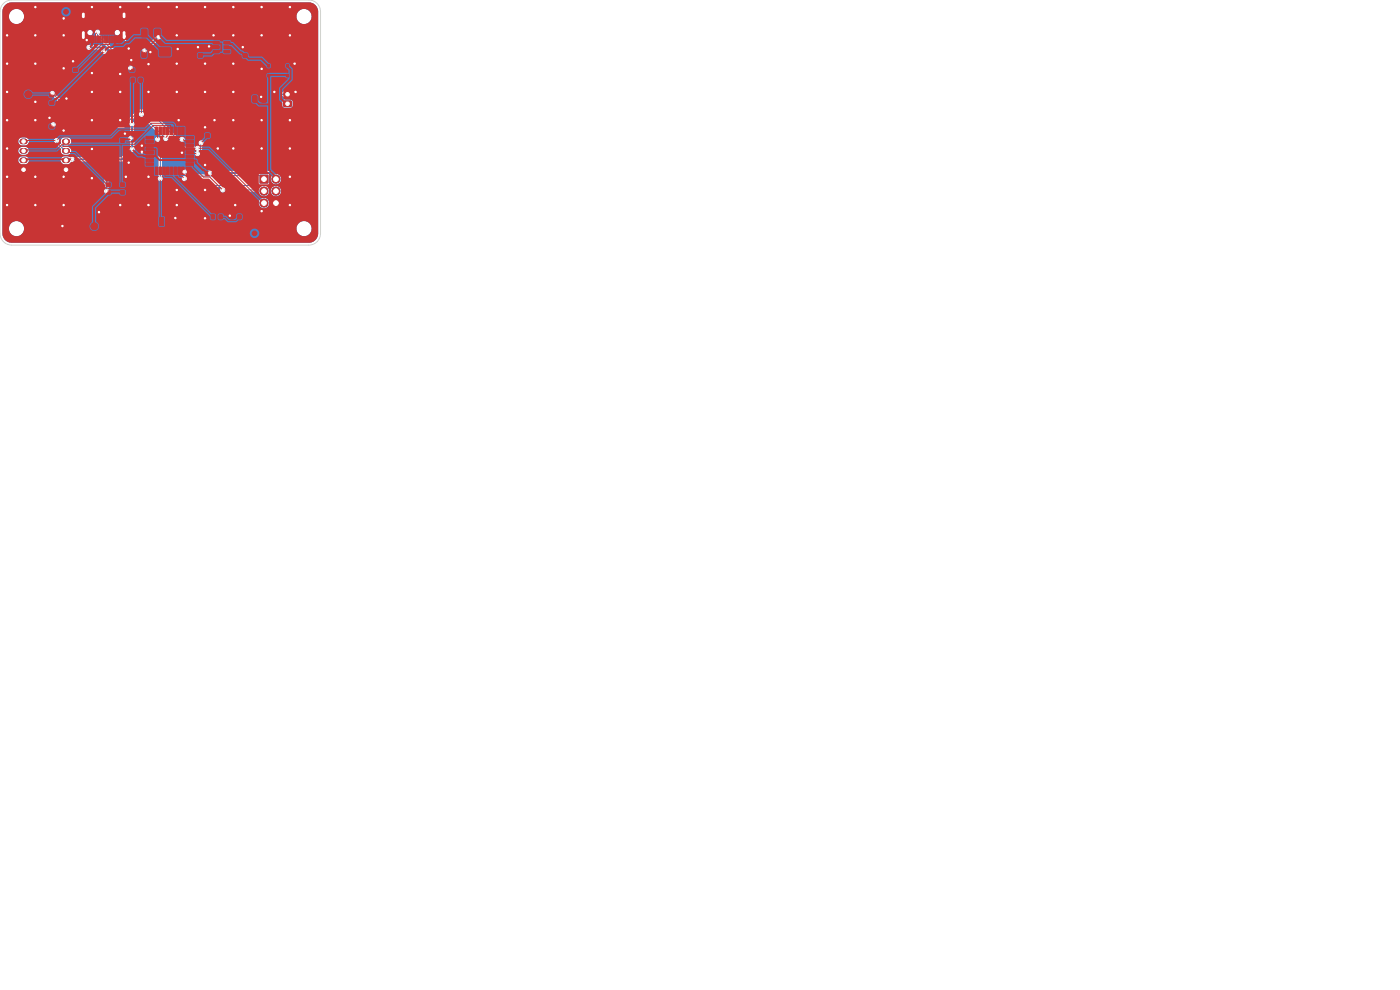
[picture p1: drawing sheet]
<svg xmlns="http://www.w3.org/2000/svg" width="297mm" height="210mm" viewBox="0 0 297 210" stroke-linecap="round" stroke-linejoin="round" font-family="sans-serif">
<g fill="#4d7fc4" stroke="#4d7fc4" stroke-width=".21">
<path d="M55.2 37.2h1.7v1.7h-1.7z"/>
<path d="M60.2 21.5l1.5-.1 .2 .2v.8l-.3 .2h-1.3l-.2-.3z"/>
<path d="M13.2 35.5l1.5-.1 .2 .2v.8l-.3 .2h-1.3l-.2-.3z"/>
<path d="M4.2 35.5l1.5-.1 .2 .2v.8l-.3 .2h-1.3l-.2-.3z"/>
<circle cx="58.5" cy="38" r=".85"/>
<circle cx="56" cy="40.5" r=".85"/>
<circle cx="58.5" cy="40.5" r=".85"/>
<circle cx="56" cy="43.1" r=".85"/>
<circle cx="58.5" cy="43.1" r=".85"/>
</g>
<path d="M60.7 20h.6M4.7 34h.6M4.7 32h.6M4.7 30h.6M13.7 34h.6M13.7 32h.6M13.7 30h.6" fill="none" stroke="#4d7fc4" stroke-width="1.2"/>
<path d="M17.7 3v.6M17.7 6.9v1.1M26.3 3v.6M26.3 6.9v1.1" fill="none" stroke="#4d7fc4" stroke-width="1"/>
<g fill="#ececec" stroke="#ececec" stroke-width=".21">
<circle cx="48.7" cy="45.7" r=".3"/>
<circle cx="49.5" cy="7.5" r=".3"/>
<circle cx="37.2" cy="46.3" r=".3"/>
<circle cx="19.5" cy="37.8" r=".3"/>
<circle cx="19.5" cy="15.5" r=".3"/>
<circle cx="58.2" cy="19.5" r=".3"/>
<circle cx="37.9" cy="25.5" r=".3"/>
<circle cx="49.9" cy="43.5" r=".3"/>
<circle cx="49.5" cy="13.5" r=".3"/>
<circle cx="62.5" cy="13.5" r=".3"/>
<circle cx="61.5" cy="25.5" r=".3"/>
<circle cx="27.9" cy="12.8" r=".3"/>
<circle cx="1.5" cy="37.5" r=".3"/>
<circle cx="1.5" cy="25.5" r=".3"/>
<circle cx="43.5" cy="19.5" r=".3"/>
<circle cx="27.3" cy="10.3" r=".3"/>
<circle cx="25.5" cy="25.5" r=".3"/>
<circle cx="37.7" cy="10.4" r=".3"/>
<circle cx="19.5" cy="25.5" r=".3"/>
<circle cx="61.5" cy="43.5" r=".3"/>
<circle cx="30.1" cy="32.2" r=".3"/>
<circle cx="55.5" cy="1.5" r=".3"/>
<circle cx="49.5" cy="19.5" r=".3"/>
<circle cx="49.5" cy="1.5" r=".3"/>
<circle cx="55.5" cy="7.5" r=".3"/>
<circle cx="13.5" cy="43.5" r=".3"/>
<circle cx="37.5" cy="7.5" r=".3"/>
<circle cx="61.5" cy="37.5" r=".3"/>
<circle cx="55.5" cy="44.8" r=".3"/>
<circle cx="37.5" cy="43.5" r=".3"/>
<circle cx="31.5" cy="1.5" r=".3"/>
<circle cx="10.5" cy="25" r=".3"/>
<circle cx="31.5" cy="13.6" r=".3"/>
<circle cx="37.5" cy="40.3" r=".3"/>
<circle cx="43.5" cy="46.3" r=".3"/>
<circle cx="13.3" cy="48" r=".3"/>
<circle cx="43.5" cy="13.5" r=".3"/>
<circle cx="19.5" cy="19.5" r=".3"/>
<circle cx="25.5" cy="1.5" r=".3"/>
<circle cx="43.5" cy="1.5" r=".3"/>
<circle cx="61.5" cy="1.5" r=".3"/>
<circle cx="30.1" cy="30.9" r=".3"/>
<circle cx="51.5" cy="10" r=".3"/>
<circle cx="21" cy="45" r=".3"/>
<circle cx="7.5" cy="43.5" r=".3"/>
<circle cx="18.4" cy="8.5" r=".3"/>
<circle cx="43.5" cy="35" r=".3"/>
<circle cx="43.5" cy="27" r=".3"/>
<circle cx="26.7" cy="37.5" r=".3"/>
<circle cx="49.5" cy="31.5" r=".3"/>
<circle cx="7.5" cy="1.5" r=".3"/>
<circle cx="25.5" cy="19.5" r=".3"/>
<circle cx="37.5" cy="13.5" r=".3"/>
<circle cx="45.5" cy="25.5" r=".3"/>
<circle cx="7.5" cy="25.5" r=".3"/>
<circle cx="55.5" cy="31.5" r=".3"/>
<circle cx="19.5" cy="1.5" r=".3"/>
<circle cx="1.5" cy="31.5" r=".3"/>
<circle cx="7.5" cy="21.6" r=".3"/>
<circle cx="13.5" cy="27.7" r=".3"/>
<circle cx="13.5" cy="37.5" r=".3"/>
<circle cx="31.9" cy="11.1" r=".3"/>
<circle cx="55.5" cy="25.5" r=".3"/>
<circle cx="62.7" cy="19.5" r=".3"/>
<circle cx="44.3" cy="9.9" r=".3"/>
<circle cx="13.5" cy="7.5" r=".3"/>
<circle cx="1.5" cy="43.5" r=".3"/>
<circle cx="26.5" cy="7.7" r=".3"/>
<circle cx="25.5" cy="15.7" r=".3"/>
<circle cx="13.5" cy="14.5" r=".3"/>
<circle cx="13.5" cy="3.9" r=".3"/>
<circle cx="55.4" cy="20.6" r=".3"/>
<circle cx="1.5" cy="7.5" r=".3"/>
<circle cx="61.5" cy="7.5" r=".3"/>
<circle cx="45.3" cy="7.5" r=".3"/>
<circle cx="43.5" cy="40.3" r=".3"/>
<circle cx="42" cy="10" r=".3"/>
<circle cx="37.5" cy="1.5" r=".3"/>
<circle cx="7.5" cy="13.5" r=".3"/>
<circle cx="46.2" cy="31.5" r=".3"/>
<circle cx="37.5" cy="19.5" r=".3"/>
<circle cx="61.5" cy="31.5" r=".3"/>
<circle cx="31.5" cy="37.5" r=".3"/>
<circle cx="49.5" cy="25.5" r=".3"/>
<circle cx="27.3" cy="34.5" r=".3"/>
<circle cx="7.5" cy="7.5" r=".3"/>
<circle cx="19.5" cy="31.6" r=".3"/>
<circle cx="55.5" cy="14.6" r=".3"/>
<circle cx="26.5" cy="28.3" r=".3"/>
<circle cx="31.5" cy="43.5" r=".3"/>
<circle cx="14.1" cy="20.9" r=".3"/>
<circle cx="1.5" cy="19.5" r=".3"/>
<circle cx="1.5" cy="13.5" r=".3"/>
<circle cx="15.5" cy="13" r=".3"/>
<circle cx="31.5" cy="19.5" r=".3"/>
<circle cx="7.5" cy="37.5" r=".3"/>
<circle cx="38.6" cy="32.4" r=".3"/>
<circle cx="25.5" cy="43.5" r=".3"/>
<circle cx="28" cy="31.6" r=".3"/>
<circle cx="27.8" cy="29.3" r=".3"/>
<circle cx="28" cy="26.3" r=".3"/>
<circle cx="15.3" cy="33.8" r=".3"/>
<circle cx="44.5" cy="36.7" r=".3"/>
<circle cx="22.6" cy="40.6" r=".3"/>
<circle cx="39.1" cy="37.9" r=".3"/>
<circle cx="39.1" cy="36.5" r=".3"/>
<circle cx="47.3" cy="40.3" r=".3"/>
<circle cx="41.9" cy="32.6" r=".3"/>
<circle cx="42.6" cy="30.3" r=".3"/>
<circle cx="38.6" cy="29.5" r=".3"/>
<circle cx="11.1" cy="19.8" r=".3"/>
<circle cx="11.3" cy="26.5" r=".3"/>
<circle cx="12" cy="29.8" r=".3"/>
<circle cx="41.9" cy="31.5" r=".3"/>
<circle cx="30" cy="24.3" r=".3"/>
<circle cx="35.2" cy="29.4" r=".3"/>
<circle cx="33.5" cy="29.5" r=".3"/>
<circle cx="34" cy="37.9" r=".3"/>
<circle cx="22.1" cy="10.9" r=".3"/>
<circle cx="18.8" cy="10.1" r=".3"/>
<circle cx="20.7" cy="6.8" r=".3"/>
<circle cx="27.7" cy="14.5" r=".3"/>
<circle cx="30.6" cy="10.8" r=".3"/>
<circle cx="33.6" cy="7.9" r=".3"/>
</g>
<path d="M18.8 10.1h2.4l.9 .8M33.6 7.9l-3 2.9M22.6 33.8v6.8M28 26.3v2.8l-.2 .2 .2 .3v2l-2.1 2.2h-10.6M44.4 36.7h12.9l1.2 1.3" fill="none" stroke="#4d7fc4" stroke-width=".4"/>
<path d="M11.1 19.8l7 7h8.1l3.1-3.2h2.4l5.9 6h1M20.7 6.8v.7l7 7M12 29.8v.4l2 1.8M14.5 23.2l-3.2 3.3M30 24.2l5.2 5.2h1.1l2 2.1h3.6M33.5 29.6l.5 .5v7.8M39.1 37.9l1.5 1.4h16.6l1.3 1.2M39.1 36.5l.9 .8h15.2l.8 .7M42.6 30.3v1.8l-.7 .5M47.3 40.3h8l.7 .2" fill="none" stroke="#4d7fc4" stroke-width=".21"/>
<path d="M1.1 1.1l.6-.4 .8-.2h62.9a2 2 0 0 1 2.1 2v47a2 2 0 0 1-2 2h-63a2 2 0 0 1-2-2v-1h1.4a1.61 1.61 0 0 0 1.6 1.6 1.61 1.61 0 0 0 1.6-1.6h57.8v.3a1.61 1.61 0 0 0 2.5 1 1.61 1.61 0 0 0-.2-2.7 1.61 1.61 0 0 0-2.3 1.4h-57.8v-.3a1.61 1.61 0 0 0-1.7-1.3 1.61 1.61 0 0 0-1.5 1.6h-1.4v-5.4h54.4v.2a1.1 1.1 0 0 0 1.1 .9 1.1 1.1 0 0 0 1.1-1h.3l.3 .6 .5 .3 .2 .1v-.6h.3v.6a1.09 1.09 0 0 0 .9-1h-.6v-.3h.6l-.2-.6-.7-.3v.6h-.3v-.6a1.09 1.09 0 0 0-1 .9h.7v.3h-1a1.1 1.1 0 0 0-1-1.2 1.1 1.1 0 0 0-1.2 1.1h-54.4v-6.7h3.4l.1 .3 .3 .2h.6v-.6h.3v.6l.7-.1 .2-.4h6.8l.1 .3 .3 .2h.6v-.6h.3v.6l.7-.1 .2-.3v-.3h-.8v-.3h.8v-.5l-.4-.2h-.5v.5h-.3v-.5h-.8l-.2 .2v.5h.8v.3h-.8v.2h-6.8v-.2h-.8v-.3h.8v-.5l-.4-.2h-.5v.5h-.3v-.5h-.8l-.2 .2v.5h.8v.3h-.8v.2h-3.4v-2.4h3.4a.86 .86 0 0 0 .7 .9l.9-.1a.86 .86 0 0 0 .6-.8 .86 .86 0 0 0-.7-.9l-1 .1-.3 .2-.2 .6h-3.4v-2h3.4a.86 .86 0 0 0 .7 .9l.9-.1a.86 .86 0 0 0 .6-.8 .86 .86 0 0 0-.7-.9l-.9 .1a.86 .86 0 0 0-.6 .8h-3.4v-2h3.4v.3l.4 .4 1.2 .1a.85 .85 0 0 0 .6-1h5.3l.3 .6 1.2 1.2v.2a.86 .86 0 0 0 .7 1.1l.9-.1a.86 .86 0 0 0 .6-.8 .86 .86 0 0 0-.7-.9l-.9 .1-.3-.4h1.3a.86 .86 0 0 0 .6-.8 .86 .86 0 0 0-.7-.9l-.9 .1a.95 .95 0 0 0-.5 1.3l-.5-.3a.58 .58 0 0 0-.3-.9 .58 .58 0 0 0-.8 .5h-5.3l-.6-.6-.8-.1a.85 .85 0 0 0-.8 .9h-3.4v-10.2h10l.2 .4 .5 .2 2.8 2.8-2.7 2.7a.56 .56 0 0 0-.5 .6 .56 .56 0 0 0 .6 .5 .56 .56 0 0 0 .5-.7l2.6-2.6 3.5 3.4h8.2l1.2-1 .1 .6v2.1a.62 .62 0 0 0-.3 .6 .62 .62 0 0 0 .4 .5l-.1 1.7-1.8 1.7-10.4-.1a.74 .74 0 0 1-.9-.1l-.9 .1a.86 .86 0 0 0-.6 .8 .86 .86 0 0 0 .7 .9l.9-.1 .6-.5h.6h6.4v5.9a.57 .57 0 0 0 .1 .8 .57 .57 0 0 0 .8 0 .57 .57 0 0 0 .1-.8v-5.9l3-.1 2.1-2a.57 .57 0 0 0 .3-.9v-1.7h4.4a.81 .81 0 0 0 .7 .6v7.3a.56 .56 0 0 0 .2 .9 .56 .56 0 0 0 .8-.5h3.9l.2 .4 .5 .2 1.3 1.2 6.4 .1a.6 .6 0 0 0-.1 .9 .6 .6 0 0 0 .9 0h7.2a1.14 1.14 0 0 0 1.6 .8 1.14 1.14 0 0 0 .4-1.8h.1l.5 .4a1.14 1.14 0 0 0 1 1.5 1.14 1.14 0 0 0 1.1-1.5 1.14 1.14 0 0 0-1.7-.5l-.8-.7v-1.5l.4 .2a1.12 1.12 0 0 0 1 1.5 1.12 1.12 0 0 0 1.2-1.4 1.12 1.12 0 0 0-1.6-.8l-.8-.7h-12.5a.61 .61 0 0 0-.7 .1 .61 .61 0 0 0-.2 .7h-3.7l-.5-.5a.57 .57 0 0 0-.6-.6 .57 .57 0 0 0-.6 .6 .57 .57 0 0 0 .7 .5l.2 .3-.1 .1a.55 .55 0 0 0-.8 .5h-3.9l-.2-.5v-7.3l-.4-.5a.55 .55 0 0 0-.5-.6 .55 .55 0 0 0-.6 .6h-4.4v-3a.62 .62 0 0 0-.1-.6 .62 .62 0 0 0-.6-.2l1.5-1.6h.1a.62 .62 0 0 0 .7 .6l4.5 4.6a.58 .58 0 0 0 .4 .5 .58 .58 0 0 0 .6-.1h.5l2 2h3.3l.3 .2a.59 .59 0 0 0-.3 .8 .59 .59 0 0 0 .7 .4 .59 .59 0 0 0 .4-.7l.4-.3v-1.4a.56 .56 0 0 0 .2-.8 .56 .56 0 0 0-.8-.2 .56 .56 0 0 0-.1 .9l-.1 .2-.7 .2h-2.9l-1.2-1.1 .2-.1h.7a.56 .56 0 0 0 .8 0 .56 .56 0 0 0-.1-.8 .56 .56 0 0 0-.8 .1h-.3l-6-6-2.7 .1-3.1 3.1h-7.8l-4-4h45.7l.4 .4 1.4 .1 .4-.4v-1l-.4-.3h-1.6l-.2 .3v.9h-45.7l-2.3-2.2h48l.2 .4 .5 .3h.3v-.6h.2v.6a.85 .85 0 0 0 1-.7h-.8v-.3h.8v-.2l-.2-.3-.5-.2h-.3v.5h-.2v-.5a.85 .85 0 0 0-1 .7h.8v.3h-48.8l-.2-.4a.56 .56 0 0 0-.6-.6 .56 .56 0 0 0-.6 .6h-10v-9.7h17.8v.1a.57 .57 0 0 0 .9 .3h1.8l.5 .5a.56 .56 0 0 0 .6 .5 .56 .56 0 0 0 .6-.6 .56 .56 0 0 0-.5-.6l-.9-.7h-2.2a.55 .55 0 0 0-.8 .5h-17.8v-2.1h16.4l.2 .5 .4 .2v-.4h.3v.4l.4-.2 .2-.4v-.5h-.4v-.3l.6-.1a.58 .58 0 0 0 .7 .3 .58 .58 0 0 0 .4-.7h.4l.3 .9 6.7 6.7a.57 .57 0 0 0 .6 .6 .57 .57 0 0 0 .6-.6 .57 .57 0 0 0-.7-.5l-3.1-3.1h5.6a.56 .56 0 0 0 .5 .6 .56 .56 0 0 0 .6-.5l2.5-2.5a.56 .56 0 0 0 .3-1 .56 .56 0 0 0-1 .4l-2.7 2.6-.2 .4h-5.6l-3.4-3.5 .1-.4h3.1l.1 .3a.67 .67 0 0 0 1.1 0l.5 .1v.3h-.4l.1 .9 .5 .2v-.4h.3v.4l.3-.2 .2-.3 .1-.6h-.5v-.3h.5l-.2-.9-.4-.2v.4h-.3l-.1-.4-.6 .5a.63 .63 0 0 0-.7-.4 .63 .63 0 0 0-.5 .6h-3.1l.1-.1a.56 .56 0 0 0-.6-.6 .56 .56 0 0 0-.6 .6h-.4a.63 .63 0 0 0-.6-.5 .63 .63 0 0 0-.6 .4l-.5-.5h-.2v.4h-.3v-.4l-.3 .1-.2 .3-.1 .7h.5v.3h-.5v.4h-16.4v-4.5h1.4v.3a1.6 1.6 0 0 0 1.7 1.3 1.6 1.6 0 0 0 1.5-1.5h11.8l.2 .4 .4 .3v-.5h.3l.1 .5 .4-.3 .1-.4h7.2l.1 .4 .5 .3v-.5h.3v.5l.5-.3 .1-.5h35.8v.3a1.61 1.61 0 0 0 2.5 1 1.61 1.61 0 0 0-.2-2.7 1.61 1.61 0 0 0-2.3 1.4h-35.8l-.5-.1v-.3h.5v-.3l-.2-.3-.4-.3v.5h-.3v-.5l-.5 .3-.1 .6h.4v.3h-.4v.2h-7.2v-.2h-.4v-.3h.4v-.3l-.1-.3-.5-.3v.5h-.3v-.5l-.5 .3-.1 .6h.5v.3h-.5v.2l-11.8-.1a1.61 1.61 0 0 0-1.6-1.6 1.61 1.61 0 0 0-1.6 1.6h-1.4l.1-1.5z" fill="#4d7fc4"/>
<g fill="#fff" stroke="#fff" stroke-width=".21">
<circle cx="48.8" cy="45.8" r=".15"/>
<circle cx="49.5" cy="7.5" r=".15"/>
<circle cx="37.2" cy="46.2" r=".15"/>
<circle cx="19.5" cy="37.8" r=".15"/>
<circle cx="19.5" cy="15.5" r=".15"/>
<circle cx="58.2" cy="19.5" r=".15"/>
<circle cx="37.9" cy="25.5" r=".15"/>
<circle cx="49.9" cy="43.5" r=".15"/>
<circle cx="49.5" cy="13.5" r=".15"/>
<circle cx="62.5" cy="13.5" r=".15"/>
<circle cx="61.5" cy="25.5" r=".15"/>
<circle cx="27.8" cy="12.7" r=".15"/>
<circle cx="1.5" cy="37.5" r=".15"/>
<circle cx="1.5" cy="25.5" r=".15"/>
<circle cx="43.5" cy="19.5" r=".15"/>
<circle cx="27.3" cy="10.3" r=".15"/>
<circle cx="25.5" cy="25.5" r=".15"/>
<circle cx="37.7" cy="10.4" r=".15"/>
<circle cx="19.5" cy="25.5" r=".15"/>
<circle cx="61.5" cy="43.5" r=".15"/>
<circle cx="30.1" cy="32.2" r=".15"/>
<circle cx="55.5" cy="1.5" r=".15"/>
<circle cx="49.5" cy="19.5" r=".15"/>
<circle cx="49.5" cy="1.5" r=".15"/>
<circle cx="55.5" cy="7.5" r=".15"/>
<circle cx="13.5" cy="43.5" r=".15"/>
<circle cx="37.5" cy="7.5" r=".15"/>
<circle cx="61.5" cy="37.5" r=".15"/>
<circle cx="55.5" cy="44.8" r=".15"/>
<circle cx="37.5" cy="43.5" r=".15"/>
<circle cx="31.5" cy="1.5" r=".15"/>
<circle cx="10.5" cy="25" r=".15"/>
<circle cx="31.5" cy="13.6" r=".15"/>
<circle cx="37.5" cy="40.3" r=".15"/>
<circle cx="43.5" cy="46.3" r=".15"/>
<circle cx="13.2" cy="47.9" r=".15"/>
<circle cx="43.5" cy="13.5" r=".15"/>
<circle cx="19.5" cy="19.5" r=".15"/>
<circle cx="25.5" cy="1.5" r=".15"/>
<circle cx="43.5" cy="1.5" r=".15"/>
<circle cx="61.5" cy="1.5" r=".15"/>
<circle cx="30.1" cy="30.9" r=".15"/>
<circle cx="51.5" cy="10" r=".15"/>
<circle cx="21" cy="45" r=".15"/>
<circle cx="7.5" cy="43.5" r=".15"/>
<circle cx="18.4" cy="8.5" r=".15"/>
<circle cx="43.5" cy="35" r=".15"/>
<circle cx="43.5" cy="27" r=".15"/>
<circle cx="26.7" cy="37.5" r=".15"/>
<circle cx="49.5" cy="31.5" r=".15"/>
<circle cx="7.5" cy="1.5" r=".15"/>
<circle cx="25.5" cy="19.5" r=".15"/>
<circle cx="37.5" cy="13.5" r=".15"/>
<circle cx="45.5" cy="25.5" r=".15"/>
<circle cx="7.5" cy="25.5" r=".15"/>
<circle cx="55.5" cy="31.5" r=".15"/>
<circle cx="19.5" cy="1.5" r=".15"/>
<circle cx="1.5" cy="31.5" r=".15"/>
<circle cx="7.5" cy="21.6" r=".15"/>
<circle cx="13.5" cy="27.7" r=".15"/>
<circle cx="13.5" cy="37.5" r=".15"/>
<circle cx="31.9" cy="11" r=".15"/>
<circle cx="55.5" cy="25.5" r=".15"/>
<circle cx="62.7" cy="19.5" r=".15"/>
<circle cx="44.4" cy="9.8" r=".15"/>
<circle cx="13.5" cy="7.5" r=".15"/>
<circle cx="1.5" cy="43.5" r=".15"/>
<circle cx="26.4" cy="7.7" r=".15"/>
<circle cx="25.5" cy="15.7" r=".15"/>
<circle cx="13.5" cy="14.5" r=".15"/>
<circle cx="13.5" cy="3.9" r=".15"/>
<circle cx="55.4" cy="20.5" r=".15"/>
<circle cx="1.5" cy="7.5" r=".15"/>
<circle cx="61.5" cy="7.5" r=".15"/>
<circle cx="45.3" cy="7.5" r=".15"/>
<circle cx="43.5" cy="40.3" r=".15"/>
<circle cx="42" cy="10" r=".15"/>
<circle cx="37.5" cy="1.5" r=".15"/>
<circle cx="7.5" cy="13.5" r=".15"/>
<circle cx="46.2" cy="31.5" r=".15"/>
<circle cx="37.5" cy="19.5" r=".15"/>
<circle cx="61.5" cy="31.5" r=".15"/>
<circle cx="31.5" cy="37.5" r=".15"/>
<circle cx="49.5" cy="25.5" r=".15"/>
<circle cx="27.3" cy="34.5" r=".15"/>
<circle cx="7.5" cy="7.5" r=".15"/>
<circle cx="19.5" cy="31.6" r=".15"/>
<circle cx="55.5" cy="14.6" r=".15"/>
<circle cx="26.5" cy="28.4" r=".15"/>
<circle cx="31.5" cy="43.5" r=".15"/>
<circle cx="14.1" cy="20.9" r=".15"/>
<circle cx="1.5" cy="19.5" r=".15"/>
<circle cx="1.5" cy="13.5" r=".15"/>
<circle cx="15.5" cy="13" r=".15"/>
<circle cx="31.5" cy="19.5" r=".15"/>
<circle cx="7.5" cy="37.5" r=".15"/>
<circle cx="38.6" cy="32.4" r=".15"/>
<circle cx="25.5" cy="43.5" r=".15"/>
<circle cx="28.1" cy="31.7" r=".15"/>
<circle cx="27.7" cy="29.4" r=".15"/>
<circle cx="28" cy="26.4" r=".15"/>
<circle cx="15.3" cy="33.8" r=".15"/>
<circle cx="44.4" cy="36.7" r=".15"/>
<circle cx="22.6" cy="40.5" r=".15"/>
<circle cx="39.1" cy="37.9" r=".15"/>
<circle cx="39.1" cy="36.4" r=".15"/>
<circle cx="47.2" cy="40.3" r=".15"/>
<circle cx="41.9" cy="32.6" r=".15"/>
<circle cx="42.6" cy="30.3" r=".15"/>
<circle cx="38.6" cy="29.5" r=".15"/>
<circle cx="11.1" cy="19.8" r=".15"/>
<circle cx="11.3" cy="26.4" r=".15"/>
<circle cx="12" cy="29.8" r=".15"/>
<circle cx="41.9" cy="31.4" r=".15"/>
<circle cx="30" cy="24.2" r=".15"/>
<circle cx="35.1" cy="29.4" r=".15"/>
<circle cx="33.4" cy="29.5" r=".15"/>
<circle cx="34" cy="37.9" r=".15"/>
<circle cx="22.1" cy="10.9" r=".15"/>
<circle cx="18.8" cy="10" r=".15"/>
<circle cx="20.7" cy="6.8" r=".15"/>
<circle cx="27.7" cy="14.4" r=".15"/>
<circle cx="30.7" cy="10.8" r=".15"/>
<circle cx="33.6" cy="7.8" r=".15"/>
<circle cx="64.5" cy="3.5" r="1.35"/>
<circle cx="56" cy="38" r=".5"/>
<circle cx="58.5" cy="38" r=".5"/>
<circle cx="56" cy="40.5" r=".5"/>
<circle cx="58.5" cy="40.5" r=".5"/>
<circle cx="56" cy="43.1" r=".5"/>
<circle cx="58.5" cy="43.1" r=".5"/>
<circle cx="3.5" cy="3.5" r="1.35"/>
<circle cx="61" cy="22" r=".37"/>
<circle cx="61" cy="20" r=".37"/>
<circle cx="64.5" cy="48.5" r="1.35"/>
<circle cx="14" cy="36" r=".38"/>
<circle cx="14" cy="34" r=".37"/>
<circle cx="14" cy="32" r=".38"/>
<circle cx="14" cy="30" r=".38"/>
<circle cx="24.9" cy="6.9" r=".32"/>
<circle cx="19.1" cy="6.9" r=".32"/>
<circle cx="3.5" cy="48.5" r="1.35"/>
<circle cx="5" cy="36" r=".37"/>
<circle cx="5" cy="34" r=".37"/>
<circle cx="5" cy="32" r=".37"/>
<circle cx="5" cy="30" r=".37"/>
</g>
<path d="M17.7 3v.6M17.7 6.9v1.1M26.3 3v.6M26.3 6.9v1.1" fill="none" stroke="#fff" stroke-width=".6"/>
<g fill="#c83434" stroke="#c83434" stroke-width=".21">
<path d="M44.8 45.6h.7v.8h-.7z"/>
<path d="M46.5 45.6h.7v.8h-.7z"/>
<path d="M15.6 14.5h.8v.7h-.8z"/>
<path d="M15.6 12.8h.8v.7h-.8z"/>
<path d="M45.2 8.8h1.2l.1 .5h-1.2z"/>
<path d="M45.2 9.7h1.2l.1 .5-1.2 .1z"/>
<path d="M45.2 10.7h1.2l.1 .5h-1.2z"/>
<path d="M47.5 10.7h1.2l.1 .5h-1.2z"/>
<path d="M47.5 8.8h1.2l.1 .5h-1.2z"/>
<path d="M27.6 14.5h.8v.7h-.8z"/>
<path d="M27.6 12.8h.8v.7h-.8z"/>
<path d="M43.6 28.4h.8v.8h-.8z"/>
<path d="M43.6 26.8h.8v.8h-.8z"/>
<path d="M48.8 45.6h.8v.8h-.8z"/>
<path d="M50.4 45.6h.8v.8h-.8z"/>
<path d="M56.8 15.8h.4v.5h-.4z"/>
<path d="M56.8 13.7h.4v.5h-.4z"/>
<path d="M30 6.2l1-.1 .2 .2v1.3l-.1 .3h-.9l-.2-.2z"/>
<path d="M32.8 6.2l1-.1 .2 .2v1.3l-.1 .3h-.9l-.2-.2z"/>
<path d="M55.2 37.2h1.7v1.7h-1.7z"/>
<path d="M42.1 11.4h.8v.8h-.8z"/>
<path d="M42.1 9.8h.8v.8h-.8z"/>
<path d="M51.6 11.4h.8v.8h-.8z"/>
<path d="M51.6 9.8h.8v.8h-.8z"/>
<path d="M53.6 20.3h.7l.2 .1 .1 1.1-.2 .2h-.6l-.2-.1z"/>
<path d="M55.5 20.3h.7l.2 .1v1.1l-.1 .2h-.6l-.2-.1z"/>
<path d="M60.2 21.5l1.5-.1 .2 .2v.8l-.3 .2h-1.3l-.2-.3z"/>
<path d="M33.8 10.2h2.4v1.6h-2.4z"/>
<path d="M37.8 10.2h2.4v1.6h-2.4z"/>
<path d="M30.1 10.9l.7-.1 .2 .1v1.1l-.1 .2h-.6l-.2-.1z"/>
<path d="M32 10.9l.7-.1 .2 .1v1.1l-.1 .2h-.6l-.2-.1z"/>
<path d="M25.6 40.5h.8v.7h-.8z"/>
<path d="M25.6 38.8h.8v.7h-.8z"/>
<path d="M13.2 35.5l1.5-.1 .2 .2v.8l-.3 .2h-1.3l-.2-.3z"/>
<path d="M24.9 7.6h.7v1.5h-.7z"/>
<path d="M24.1 7.6h.6v1.5h-.6z"/>
<path d="M23.1 7.6h.3v1.5h-.3z"/>
<path d="M22.1 7.6h.3v1.5h-.3z"/>
<path d="M21.6 7.6h.3v1.5h-.3z"/>
<path d="M20.6 7.6h.3v1.5h-.3z"/>
<path d="M19.2 7.6h.6v1.5h-.6z"/>
<path d="M18.5 7.6h.5v1.5h-.5z"/>
<path d="M20.1 7.6h.3v1.5h-.3z"/>
<path d="M21.1 7.6h.3v1.5h-.3z"/>
<path d="M22.6 7.6h.3v1.5h-.3z"/>
<path d="M23.6 7.6h.3v1.5h-.3z"/>
<path d="M10.6 21.5h.8v.7h-.8z"/>
<path d="M10.6 19.8h.8v.7h-.8z"/>
<path d="M27.8 16.6h.7v.8h-.7z"/>
<path d="M29.5 16.6h.7v.8h-.7z"/>
<path d="M43.6 36.4h.8v.8h-.8z"/>
<path d="M43.6 34.8h.8v.8h-.8z"/>
<path d="M22.6 40.5h.8v.7h-.8z"/>
<path d="M22.6 38.8h.8v.7h-.8z"/>
<path d="M25.6 29.4h.8v.8h-.8z"/>
<path d="M25.6 27.8h.8v.8h-.8z"/>
<path d="M4.2 35.5l1.5-.1 .2 .2v.8l-.3 .2h-1.3l-.2-.3z"/>
<path d="M33.9 46.2h.8v1.7h-.8z"/>
<path d="M37.3 46.2h.9v1.7h-.9z"/>
<path d="M30.9 28.9h1.7v.6h-1.7z"/>
<path d="M30.9 29.7h1.7v.6h-1.7z"/>
<path d="M30.9 30.5h1.7v.6h-1.7z"/>
<path d="M30.9 31.3h1.7v.6h-1.7z"/>
<path d="M30.9 32.1h1.7v.6h-1.7z"/>
<path d="M30.9 32.9h1.7v.6h-1.7z"/>
<path d="M30.9 33.7h1.7v.6h-1.7z"/>
<path d="M30.9 34.5h1.7v.6h-1.7z"/>
<path d="M32.9 35.5h.6v1.5h-.6z"/>
<path d="M33.7 35.5h.6v1.5h-.6z"/>
<path d="M34.5 35.5h.6v1.5h-.6z"/>
<path d="M35.3 35.5h.6v1.5h-.6z"/>
<path d="M36.1 35.5h.6v1.5h-.6z"/>
<path d="M36.9 35.5h.6v1.5h-.6z"/>
<path d="M37.7 35.5h.6v1.5h-.6z"/>
<path d="M38.5 35.5h.6v1.5h-.6z"/>
<path d="M39.5 34.5h1.5v.6h-1.5z"/>
<path d="M39.5 33.7h1.5v.6h-1.5z"/>
<path d="M39.5 32.9h1.5v.6h-1.5z"/>
<path d="M39.5 32.1h1.5v.6h-1.5z"/>
<path d="M39.5 31.3h1.5v.6h-1.5z"/>
<path d="M39.5 30.5h1.5v.6h-1.5z"/>
<path d="M39.5 29.7h1.5v.6h-1.5z"/>
<path d="M39.5 28.9h1.5v.6h-1.5z"/>
<path d="M38.5 26.9h.6v1.7h-.6z"/>
<path d="M37.7 26.9h.6v1.7h-.6z"/>
<path d="M36.9 26.9h.6v1.7h-.6z"/>
<path d="M36.1 26.9h.6v1.7h-.6z"/>
<path d="M35.3 26.9h.6v1.7h-.6z"/>
<path d="M34.5 26.9h.6v1.7h-.6z"/>
<path d="M33.7 26.9h.6v1.7h-.6z"/>
<path d="M32.9 26.9h.6v1.7h-.6z"/>
<path d="M60.8 15.8h.4v.5h-.4z"/>
<path d="M60.8 13.7h.4v.5h-.4z"/>
<path d="M10.6 26.5h.8v.7h-.8z"/>
<path d="M10.6 24.8h.8v.7h-.8z"/>
<circle cx="20" cy="48" r=".75"/>
<circle cx="54" cy="49.5" r=".5"/>
<circle cx="58.5" cy="38" r=".85"/>
<circle cx="56" cy="40.5" r=".85"/>
<circle cx="58.5" cy="40.5" r=".85"/>
<circle cx="56" cy="43.1" r=".85"/>
<circle cx="58.5" cy="43.1" r=".85"/>
<circle cx="14" cy="48" r=".75"/>
<circle cx="14" cy="2.5" r=".5"/>
<circle cx="6" cy="20" r=".75"/>
</g>
<path d="M60.7 20h.6M4.7 34h.6M4.7 32h.6M4.7 30h.6M13.7 34h.6M13.7 32h.6M13.7 30h.6" fill="none" stroke="#c83434" stroke-width="1.2"/>
<path d="M17.7 3v.6M17.7 6.9v1.1M26.3 3v.6M26.3 6.9v1.1" fill="none" stroke="#c83434" stroke-width="1"/>
<g fill="#ececec" stroke="#ececec" stroke-width=".21">
<circle cx="48.7" cy="45.7" r=".3"/>
<circle cx="49.5" cy="7.5" r=".3"/>
<circle cx="37.2" cy="46.3" r=".3"/>
<circle cx="19.5" cy="37.8" r=".3"/>
<circle cx="19.5" cy="15.5" r=".3"/>
<circle cx="58.2" cy="19.5" r=".3"/>
<circle cx="37.9" cy="25.5" r=".3"/>
<circle cx="49.9" cy="43.5" r=".3"/>
<circle cx="49.5" cy="13.5" r=".3"/>
<circle cx="62.5" cy="13.5" r=".3"/>
<circle cx="61.5" cy="25.5" r=".3"/>
<circle cx="27.9" cy="12.8" r=".3"/>
<circle cx="1.5" cy="37.5" r=".3"/>
<circle cx="1.5" cy="25.5" r=".3"/>
<circle cx="43.5" cy="19.5" r=".3"/>
<circle cx="27.3" cy="10.3" r=".3"/>
<circle cx="25.5" cy="25.5" r=".3"/>
<circle cx="37.7" cy="10.4" r=".3"/>
<circle cx="19.5" cy="25.5" r=".3"/>
<circle cx="61.5" cy="43.5" r=".3"/>
<circle cx="30.1" cy="32.2" r=".3"/>
<circle cx="55.5" cy="1.5" r=".3"/>
<circle cx="49.5" cy="19.5" r=".3"/>
<circle cx="49.5" cy="1.5" r=".3"/>
<circle cx="55.5" cy="7.5" r=".3"/>
<circle cx="13.5" cy="43.5" r=".3"/>
<circle cx="37.5" cy="7.5" r=".3"/>
<circle cx="61.5" cy="37.5" r=".3"/>
<circle cx="55.5" cy="44.8" r=".3"/>
<circle cx="37.5" cy="43.5" r=".3"/>
<circle cx="31.5" cy="1.5" r=".3"/>
<circle cx="10.5" cy="25" r=".3"/>
<circle cx="31.5" cy="13.6" r=".3"/>
<circle cx="37.5" cy="40.3" r=".3"/>
<circle cx="43.5" cy="46.3" r=".3"/>
<circle cx="13.3" cy="48" r=".3"/>
<circle cx="43.5" cy="13.5" r=".3"/>
<circle cx="19.5" cy="19.5" r=".3"/>
<circle cx="25.5" cy="1.5" r=".3"/>
<circle cx="43.5" cy="1.5" r=".3"/>
<circle cx="61.5" cy="1.5" r=".3"/>
<circle cx="30.1" cy="30.9" r=".3"/>
<circle cx="51.5" cy="10" r=".3"/>
<circle cx="21" cy="45" r=".3"/>
<circle cx="7.5" cy="43.5" r=".3"/>
<circle cx="18.4" cy="8.5" r=".3"/>
<circle cx="43.5" cy="35" r=".3"/>
<circle cx="43.5" cy="27" r=".3"/>
<circle cx="26.7" cy="37.5" r=".3"/>
<circle cx="49.5" cy="31.5" r=".3"/>
<circle cx="7.5" cy="1.5" r=".3"/>
<circle cx="25.5" cy="19.5" r=".3"/>
<circle cx="37.5" cy="13.5" r=".3"/>
<circle cx="45.5" cy="25.5" r=".3"/>
<circle cx="7.5" cy="25.5" r=".3"/>
<circle cx="55.5" cy="31.5" r=".3"/>
<circle cx="19.5" cy="1.5" r=".3"/>
<circle cx="1.5" cy="31.5" r=".3"/>
<circle cx="7.5" cy="21.6" r=".3"/>
<circle cx="13.5" cy="27.7" r=".3"/>
<circle cx="13.5" cy="37.5" r=".3"/>
<circle cx="31.9" cy="11.1" r=".3"/>
<circle cx="55.5" cy="25.5" r=".3"/>
<circle cx="62.7" cy="19.5" r=".3"/>
<circle cx="44.3" cy="9.9" r=".3"/>
<circle cx="13.5" cy="7.5" r=".3"/>
<circle cx="1.5" cy="43.5" r=".3"/>
<circle cx="26.5" cy="7.7" r=".3"/>
<circle cx="25.5" cy="15.7" r=".3"/>
<circle cx="13.5" cy="14.5" r=".3"/>
<circle cx="13.5" cy="3.9" r=".3"/>
<circle cx="55.4" cy="20.6" r=".3"/>
<circle cx="1.5" cy="7.5" r=".3"/>
<circle cx="61.5" cy="7.5" r=".3"/>
<circle cx="45.3" cy="7.5" r=".3"/>
<circle cx="43.5" cy="40.3" r=".3"/>
<circle cx="42" cy="10" r=".3"/>
<circle cx="37.5" cy="1.5" r=".3"/>
<circle cx="7.5" cy="13.5" r=".3"/>
<circle cx="46.2" cy="31.5" r=".3"/>
<circle cx="37.5" cy="19.5" r=".3"/>
<circle cx="61.5" cy="31.5" r=".3"/>
<circle cx="31.5" cy="37.5" r=".3"/>
<circle cx="49.5" cy="25.5" r=".3"/>
<circle cx="27.3" cy="34.5" r=".3"/>
<circle cx="7.5" cy="7.5" r=".3"/>
<circle cx="19.5" cy="31.6" r=".3"/>
<circle cx="55.5" cy="14.6" r=".3"/>
<circle cx="26.5" cy="28.3" r=".3"/>
<circle cx="31.5" cy="43.5" r=".3"/>
<circle cx="14.1" cy="20.9" r=".3"/>
<circle cx="1.5" cy="19.5" r=".3"/>
<circle cx="1.5" cy="13.5" r=".3"/>
<circle cx="15.5" cy="13" r=".3"/>
<circle cx="31.5" cy="19.5" r=".3"/>
<circle cx="7.5" cy="37.5" r=".3"/>
<circle cx="38.6" cy="32.4" r=".3"/>
<circle cx="25.5" cy="43.5" r=".3"/>
<circle cx="28" cy="31.6" r=".3"/>
<circle cx="27.8" cy="29.3" r=".3"/>
<circle cx="28" cy="26.3" r=".3"/>
<circle cx="15.3" cy="33.8" r=".3"/>
<circle cx="44.5" cy="36.7" r=".3"/>
<circle cx="22.6" cy="40.6" r=".3"/>
<circle cx="39.1" cy="37.9" r=".3"/>
<circle cx="39.1" cy="36.5" r=".3"/>
<circle cx="47.3" cy="40.3" r=".3"/>
<circle cx="41.9" cy="32.6" r=".3"/>
<circle cx="42.6" cy="30.3" r=".3"/>
<circle cx="38.6" cy="29.5" r=".3"/>
<circle cx="11.1" cy="19.8" r=".3"/>
<circle cx="11.3" cy="26.5" r=".3"/>
<circle cx="12" cy="29.8" r=".3"/>
<circle cx="41.9" cy="31.5" r=".3"/>
<circle cx="30" cy="24.3" r=".3"/>
<circle cx="35.2" cy="29.4" r=".3"/>
<circle cx="33.5" cy="29.5" r=".3"/>
<circle cx="34" cy="37.9" r=".3"/>
<circle cx="22.1" cy="10.9" r=".3"/>
<circle cx="18.8" cy="10.1" r=".3"/>
<circle cx="20.7" cy="6.8" r=".3"/>
<circle cx="27.7" cy="14.5" r=".3"/>
<circle cx="30.6" cy="10.8" r=".3"/>
<circle cx="33.6" cy="7.9" r=".3"/>
</g>
<g fill="none" stroke="#c83434" stroke-width=".21">
<path d="M6 20h4.5M11.1 19.8l-.1 .4M15.5 13l.5 .2M18.8 8.4l-.4 .1M20.7 6.8l-.5 .4v.5M23.2 9v.5h-1.7l-5.5 5.3M26.5 7.7l-.3 .3h-.7l-.3 .4M27.7 14.5l.3 .3M27.9 12.8l.1 .4M29.8 17l.2 .5v6.7M31.9 11.1l.6 .4M37.7 10.4l1.3 .6"/>
<path d="M42 10l.5 .2M44.3 9.9l1.6 .1M51.5 10l.5 .2M10.5 25l.5 .2M11.3 26.5l-.3 .3M14 30l-.5 .6M14.8 32.3h1.1l6.6 6.7 .5 .2M25.7 30.6v8.2l.3 .4M26 28.2l.5 .1M30.1 32.2h.9l.7 .2M31.7 30.8l-1.6 .1M33.3 28.5l.2 1.1"/>
<path d="M34 37.9v8.3l.3 .8M35 37v.4h1.5l8.7 8.6M35.5 28.5v.4l-.3 .5M36.2 27v-.4h-3.6l-4 4h-15.4l-1.2 1.2h-6.2l-.8 .2M37 27v-.5l-.4-.3h-4.5l-1.2 1.2h-5.8l-1.6 1.6h-10.7l-.8 .8h-6.2l-.8 .2M38.2 37v.4h.4l.5 .5M38.6 29.6l.5 .3h.4M39 36.5h.1M40.3 31.6l-1.2 .2-.5 .6M40.9 35l.1 .4 2.2 2.2h1.3l2.8 2.7M41 32.6h.9M41.9 31.5h2.4l11.7 11.6"/>
<path d="M43.5 27l.5 .2M43.5 35l.5 .2M44 28.8l-1.4 1.5M55.4 20.6l.6 .4M13.3 48h.7M37.2 46.3l.5 .7M46.8 46l.9 .1 .7 .7h1.6l.4-.5M48.7 45.7l.5 .3"/>
</g>
<g fill="none" stroke="#c83434" stroke-width=".4">
<path d="M19.5 8.1v1.4l-.7 .6M24.3 9.1v.4M24.3 8.1l.1 .3M28.2 17l-.2 .5v8.8M30.6 7l-.6 .7h-1.5l-1.3 1.2h-.6l-.6 .6h-1.8l-.4 .5h-.8l-12 11.8M30.6 10.8v.7M31.2 7.7l2.5 2.5 1.3 .8M34 7.7l1.2 1.2h10.1l.6 .2M45.3 11.1l-.5 .4h-1.9l-.4 .3M46.4 9.2h.6v1.6l-1.1 .1M48.7 9.2l.6 .2 1.7 1.8h.3l.7 .6M52.4 12.1l.3 .4h2.7l1.6 1.4"/>
<path d="M57 16.1l.1 20 1.2 1.2M57.2 15.9h3.6l.2 .2M61.1 14.2l.6 .6v2l-2 2v2.3l1.3 .9M13.2 33.8l.8 .2M15.3 33.8h-9.5l-.8 .2M27.8 29.3l-.2 .3h-1.1l-.5 .2M28 31.6l1.3 1.3 1.7 .2M32.5 31.6h.5v1.5M33 33.1l-1.3 .1M33 33.1l.9 .8 6.4 .1M41 34h.5v.6l1.5 1.5h.3l.7 .7M54 21l1 1.2h2.1"/>
<path d="M22.6 40.6l.4 .2M22.7 41.2l-2.8 2.7 .1 4.1M23.4 40.6h2.2l.4 .2"/>
</g>
<g fill="#c83434">
<path d="M28.2 31l.6-.1 1.8-1.8 .1 1.2 .2 .2h1.7l.3-.7a.63 .63 0 0 0 .9 .1 .63 .63 0 0 0 0-1v-.1h.6l.4 .1a.57 .57 0 0 0 0 .8 .57 .57 0 0 0 .7 .1 .57 .57 0 0 0 .2-.7l.3-.3h3.1l.1 .4a.67 .67 0 0 0-.7-.2 .67 .67 0 0 0-.5 .6 .75 .75 0 0 0 .9 .5l.3 .2 .1 1h2l.4 .8-.4 .1-.2-.3h-1.7l-.2 .2-.1 1.4h-5l-.6-.6-.1-1.4-.2-.3-.6-.1h-1.8l-.1 .8 .2 .2 1.6 .1v.4l-1.3 .1-1.7-.2z"/>
<path d="M15 29.4h8.5l1.8-1.6h5.4v.1l-2.3 2.3h-1.7l.1-.2 1-.1a.58 .58 0 0 0 .4-.9 .58 .58 0 0 0-1 .1h-1.7l-.2 .3-.1 .8h-10z"/>
<path d="M1.1 1.1l.6-.4 .8-.2h62.9a2 2 0 0 1 2.1 2v47a2 2 0 0 1-2 2h-63a2 2 0 0 1-2-2v-1h1.4a1.6 1.6 0 0 0 1.1 1.5 1.6 1.6 0 0 0 1.8-.5h48.2v.2a1 1 0 0 0 1.1 .8 1 1 0 0 0 .9-1 1 1 0 0 0-.9-1h8.8v.3a1.61 1.61 0 0 0 2.5 1 1.61 1.61 0 0 0-.2-2.7 1.61 1.61 0 0 0-2.3 1.4h-8.9a1.01 1.01 0 0 0-1 1l-48.2-.1a1.61 1.61 0 0 0-.8-2.4 1.61 1.61 0 0 0-2.1 1.5h-1.4v-14.5h3.4l.2 .6 .5 .3 1-.1 .6-.5h6.6l.5 .4 .3 .2 .9-.1 .5-.4a.58 .58 0 0 0 .8-.5 .58 .58 0 0 0-.8-.6l-1.3-.2-.6 .2h-7.2l-.5-.2h-.7a.85 .85 0 0 0-.8 .9h-3.4v-2h3.4v.3l.4 .4 1 .2 .5-.2 .4-.5h5.8l.9-.7v.3a.86 .86 0 0 0 .7 1.1l2.2-.2 6.4 6.5 .1 .4 .3 .2v.2a.66 .66 0 0 0-.4 1.1l-2.7 2.6v3.4a1.03 1.03 0 0 0-.3 1.6 1.03 1.03 0 0 0 1.6-.1 1.03 1.03 0 0 0-.4-1.6v-2.9l2.6-2.6 .5-.1 .3-.3h1.4l.4 .4h.8l.3-.4v-.7l-.3-.2h-3l-.7-.2 .1-.2h.6l.3-.2-.1-.9-1.1-.2-6.4-6.5h-.9l-.2-.5-.5-.3-1.2 .1-.1-.2 .2-.1h11.9v8.5l.3 .3h.7l.4-.2v-.7l-.2-.3-.4-.2v-7.4h1.7l.1 .1a.59 .59 0 0 0-.4 .6 .59 .59 0 0 0 .5 .5l1.1 1.2 1.6 .2 .1 1.7h1.8l.1 1.8 .2 .2h.7l.1 .1a.62 .62 0 0 0-.1 1v9.5l.2 .2h1l.2-.2v-1.8l-.2-.2-.4-.1v-7.5a.79 .79 0 0 0-.1-1h.3l.3 .4 1.5 .1 8.1 8.1v.5l.3 .3h.7l.3-.4h.4l.4 .4h.5l.5-.2 .8 .7h1.6l.6-.5h.5l.3-.2 .1-.9-.4-.3-.9 .1-.1 .8-.3 .2h-1.2l-.6-.6-.5-.1-.4-.4-.8 .1-.1 .9h-.4l-.1-.9-.9-.2-7.8-7.8 .7-.1 .3 .4 .4 .1a.69 .69 0 0 0 .5 .5 .69 .69 0 0 0 .7-.1 .76 .76 0 0 0-.3-1v-.2a.66 .66 0 0 0 0-1.1l.1-.6h1.2l2.3 2.5 1.5 .1 2.3 2.4a.57 .57 0 0 0 .6 .5 .57 .57 0 0 0 .5-.6 .57 .57 0 0 0-.6-.5l-2.4-2.4a.69 .69 0 0 0 .2-.8 .69 .69 0 0 0-.7-.4h-.5l-.6-.5-1.2-1.2-.1-.6-.6-.3 .1-.5a.6 .6 0 0 0 .9-.1 .6 .6 0 0 0-.2-.9l.3-.2h1.8l10.7 10.8a1.14 1.14 0 0 0 1 1.6 1.14 1.14 0 0 0 1.2-1.4 1.14 1.14 0 0 0-1.7-.7l-1.5-1.6h1a1.11 1.11 0 0 0 1.1 1.1 1.11 1.11 0 0 0 1.1-1.1h.3l.1 .2a1.11 1.11 0 0 0 1.7 .7 1.11 1.11 0 0 0-.2-1.8 1.11 1.11 0 0 0-1.6 .9h-.3v-.2a1.11 1.11 0 0 0-1.2-.9 1.11 1.11 0 0 0-1 1.1h-1l-1.7-1.6h2.7l.2 .2h1.8l.2-.2-.1-1.9h-2l-.1 1.9h-2.7l-7.7-7.7-2.2-.1a.67 .67 0 0 0-.9 0l-.1-.8h.8v.1a.57 .57 0 0 0 .7 .4 .57 .57 0 0 0 .4-.6l.8-.7a.55 .55 0 0 0 .7-.5l-.1-.8-1-.1-.3 .3v.8l-.6 .5a.56 .56 0 0 0-.6 .6h-.8v-1.4l-.2-.2h-1.7l-.1-1.9-1.9-.1-.1-.4-.6-.5h-4.6l-1.4 1.2h-2.5v-.1l.1-.1a.6 .6 0 0 0 .2-.8v-8.2l.3-.5h.4l.4 .5v6a.57 .57 0 0 0 0 .9 .57 .57 0 0 0 .9-.1 .57 .57 0 0 0-.1-.8v-2.3h22.9l.3 .4 .6 .1 .6 .6h1.8v13.5l1 1.2a1.12 1.12 0 0 0 .5 1.7 1.12 1.12 0 0 0 1.5-.8 1.12 1.12 0 0 0-1.1-1.3l-.9-1v-19.5h2.9l.6 .3-1.9 1.9v2.6l.6 .6 .1 .7 .2 .3h1.8l.2-.4-.1-1.1-.3-.2h-1.2l-.4-.3v-1.8l2-2.1v-2.3l-.6-.6v-.3a.51 .51 0 0 0-.5-.3 .51 .51 0 0 0-.5 .3l.1 .7 .6 .6-.1 .5-3.9-.1-.6 .2v6.1h-1.4l-.4-.4-.1-1-.4-.3h-.6l-.3 .3-.1 1.2h-22.9v-5l-.3-.2h-.7l-.2 .3v.7h-.4l-.1-.9-.9-.1-.3 .4v9.4a.67 .67 0 0 0 .4 .9l-2.9 .1-1.7 1.6h-10.5l-1.3 .7h-5.5l-.6-.3-.9 .1a.86 .86 0 0 0-.6 .8 .86 .86 0 0 0 .7 .9l1-.1 .6-.6h5.4a.58 .58 0 0 0 .6 .1 .58 .58 0 0 0 .4-.6l.4-.2-.1 .9-1.1 1h-5.8l-.6-.3-.9 .1a.86 .86 0 0 0-.6 .8h-3.4v-4.9h9.8l.2 .3 .8 .1a.55 .55 0 0 0 .4-.7 .57 .57 0 0 0-.1-.8 .57 .57 0 0 0-.8 .2l-.5 .2v.7h-9.8v-7.1h4.5v.2a1.05 1.05 0 0 0 1 .8 1.05 1.05 0 0 0 1-.7h3.2l.3 .5h.6l-.2 .4a.48 .48 0 0 0-.6 .4v.5l.2 .3 .8 .1 .3-.2 .2-.7 .5-.3 6.8-6.8h8l.2 .3a.51 .51 0 0 0 .4 .7h.7l.3-.3v-.8l-.5-.3a.55 .55 0 0 0-.7-.2 .55 .55 0 0 0-.4 .6h-8l2.5-2.5h8.2l.3 .4 .7 .1 .5-.4v-1.1a.67 .67 0 0 0-.5-.7 .67 .67 0 0 0-.7 .3l-.3 .3v1.1h-8.2l.9-.7 .7-.8 .7-.1 .6-.4h1.6l.7-.6 .7-.1 1.2-1.1 1.5-.1 .8 .1 2.5 2.4v1.2l.3 .3 2.2 .1 .4-.2 .1-.3v-1.4l-.1-.3-.4-.1-2-.1-2.2-2.1h.7l.2 .3 .8 .4 .5-.1 1.1 1 9.8 .1 .3 .2h.9l.4 .2-.1 .5-1.2 .1-.6 .7h-2.6l-.2 .3v.6l.3 .5 .9-.1 .3-.4h1.6l.6-.5h1l.3-.3h.4l.4 .3 1.3-.1 .2-.3-.1-.5-.3-.2h-1.2l-.1-.7 .1-.1h1l.6 .2 1.6 1.7 .6 .2a.57 .57 0 0 0 .4 .8h.5l.5 .4h2.6l1.4 1.5 .4 .1 .3-.1v-.9l-.4-.1-1.3-1.4h-2.7l-.3-.3a.51 .51 0 0 0-.4-.6h-.5l-.6-.4-1.6-1.7-.5-.1-.4-.4h-1.2l-.4 .3h-.3l-.3-.3-1.3-.1h-9.8l-1.1-1v-1.1l-.4-.4h-1l-.2 .1-.2 .3v1.4h-.7l-.3-.3v-1.1l-.3-.4h-1.2l-.3 .4v.9l-1.4 .1-1.2 1.2h-.7l-.6 .6-.8-.1v-1.4a.6 .6 0 0 0 .5-.7 .6 .6 0 0 0-.7-.5 .6 .6 0 0 0-.4 .8v.2h-.4h-2.9a.63 .63 0 0 0 .1-.8 .63 .63 0 0 0-.8-.3l-.5 1-.3 .1a.63 .63 0 0 0-.1-1 .63 .63 0 0 0-1 .3 .63 .63 0 0 0 .5 .9v1.8a.62 .62 0 0 0-.7 .5 .62 .62 0 0 0 .4 .7l.6-.2 .6-.6 .1-.5 1 .1-4.7 4.8-.9 .1-.1 .8 .2 .3 .8 .1 .3-.1 .2-.7 4.8-4.9 .8 .1-10.6 10.5-.1-.5a.68 .68 0 0 0-.5-.6 .68 .68 0 0 0-.8 .3h-3.5a1.01 1.01 0 0 0-1.1-.6 1.01 1.01 0 0 0-.8 1h-4.5v-16.5h1.4v.3a1.6 1.6 0 0 0 2.2 1.2 1.6 1.6 0 0 0 .7-2.5h8.2l.3 .7 .7 .3h48.9a1.61 1.61 0 0 0 2.3 1.4 1.61 1.61 0 0 0 .2-2.7 1.61 1.61 0 0 0-2.5 1v.3h-48.8a1 1 0 0 0 .9-1 1 1 0 0 0-1-1 1 1 0 0 0-1 1h-8.2l-.2-.1a1.61 1.61 0 0 0-1.7-.4 1.61 1.61 0 0 0-1 1.5h-1.4l.1-1.5z"/>
</g>
<g fill="#fff" stroke="#fff" stroke-width=".21">
<circle cx="48.8" cy="45.8" r=".15"/>
<circle cx="49.5" cy="7.5" r=".15"/>
<circle cx="37.2" cy="46.2" r=".15"/>
<circle cx="19.5" cy="37.8" r=".15"/>
<circle cx="19.5" cy="15.5" r=".15"/>
<circle cx="58.2" cy="19.5" r=".15"/>
<circle cx="37.9" cy="25.5" r=".15"/>
<circle cx="49.9" cy="43.5" r=".15"/>
<circle cx="49.5" cy="13.5" r=".15"/>
<circle cx="62.5" cy="13.5" r=".15"/>
<circle cx="61.5" cy="25.5" r=".15"/>
<circle cx="27.8" cy="12.7" r=".15"/>
<circle cx="1.5" cy="37.5" r=".15"/>
<circle cx="1.5" cy="25.5" r=".15"/>
<circle cx="43.5" cy="19.5" r=".15"/>
<circle cx="27.3" cy="10.3" r=".15"/>
<circle cx="25.5" cy="25.5" r=".15"/>
<circle cx="37.7" cy="10.4" r=".15"/>
<circle cx="19.5" cy="25.5" r=".15"/>
<circle cx="61.5" cy="43.5" r=".15"/>
<circle cx="30.1" cy="32.2" r=".15"/>
<circle cx="55.5" cy="1.5" r=".15"/>
<circle cx="49.5" cy="19.5" r=".15"/>
<circle cx="49.5" cy="1.5" r=".15"/>
<circle cx="55.5" cy="7.5" r=".15"/>
<circle cx="13.5" cy="43.5" r=".15"/>
<circle cx="37.5" cy="7.5" r=".15"/>
<circle cx="61.5" cy="37.5" r=".15"/>
<circle cx="55.5" cy="44.8" r=".15"/>
<circle cx="37.5" cy="43.5" r=".15"/>
<circle cx="31.5" cy="1.5" r=".15"/>
<circle cx="10.5" cy="25" r=".15"/>
<circle cx="31.5" cy="13.6" r=".15"/>
<circle cx="37.5" cy="40.3" r=".15"/>
<circle cx="43.5" cy="46.3" r=".15"/>
<circle cx="13.2" cy="47.9" r=".15"/>
<circle cx="43.5" cy="13.5" r=".15"/>
<circle cx="19.5" cy="19.5" r=".15"/>
<circle cx="25.5" cy="1.5" r=".15"/>
<circle cx="43.5" cy="1.5" r=".15"/>
<circle cx="61.5" cy="1.5" r=".15"/>
<circle cx="30.1" cy="30.9" r=".15"/>
<circle cx="51.5" cy="10" r=".15"/>
<circle cx="21" cy="45" r=".15"/>
<circle cx="7.5" cy="43.5" r=".15"/>
<circle cx="18.4" cy="8.5" r=".15"/>
<circle cx="43.5" cy="35" r=".15"/>
<circle cx="43.5" cy="27" r=".15"/>
<circle cx="26.7" cy="37.5" r=".15"/>
<circle cx="49.5" cy="31.5" r=".15"/>
<circle cx="7.5" cy="1.5" r=".15"/>
<circle cx="25.5" cy="19.5" r=".15"/>
<circle cx="37.5" cy="13.5" r=".15"/>
<circle cx="45.5" cy="25.5" r=".15"/>
<circle cx="7.5" cy="25.5" r=".15"/>
<circle cx="55.5" cy="31.5" r=".15"/>
<circle cx="19.5" cy="1.5" r=".15"/>
<circle cx="1.5" cy="31.5" r=".15"/>
<circle cx="7.5" cy="21.6" r=".15"/>
<circle cx="13.5" cy="27.7" r=".15"/>
<circle cx="13.5" cy="37.5" r=".15"/>
<circle cx="31.9" cy="11" r=".15"/>
<circle cx="55.5" cy="25.5" r=".15"/>
<circle cx="62.7" cy="19.5" r=".15"/>
<circle cx="44.4" cy="9.8" r=".15"/>
<circle cx="13.5" cy="7.5" r=".15"/>
<circle cx="1.5" cy="43.5" r=".15"/>
<circle cx="26.4" cy="7.7" r=".15"/>
<circle cx="25.5" cy="15.7" r=".15"/>
<circle cx="13.5" cy="14.5" r=".15"/>
<circle cx="13.5" cy="3.9" r=".15"/>
<circle cx="55.4" cy="20.5" r=".15"/>
<circle cx="1.5" cy="7.5" r=".15"/>
<circle cx="61.5" cy="7.5" r=".15"/>
<circle cx="45.3" cy="7.5" r=".15"/>
<circle cx="43.5" cy="40.3" r=".15"/>
<circle cx="42" cy="10" r=".15"/>
<circle cx="37.5" cy="1.5" r=".15"/>
<circle cx="7.5" cy="13.5" r=".15"/>
<circle cx="46.2" cy="31.5" r=".15"/>
<circle cx="37.5" cy="19.5" r=".15"/>
<circle cx="61.5" cy="31.5" r=".15"/>
<circle cx="31.5" cy="37.5" r=".15"/>
<circle cx="49.5" cy="25.5" r=".15"/>
<circle cx="27.3" cy="34.5" r=".15"/>
<circle cx="7.5" cy="7.5" r=".15"/>
<circle cx="19.5" cy="31.6" r=".15"/>
<circle cx="55.5" cy="14.6" r=".15"/>
<circle cx="26.5" cy="28.4" r=".15"/>
<circle cx="31.5" cy="43.5" r=".15"/>
<circle cx="14.1" cy="20.9" r=".15"/>
<circle cx="1.5" cy="19.5" r=".15"/>
<circle cx="1.5" cy="13.5" r=".15"/>
<circle cx="15.5" cy="13" r=".15"/>
<circle cx="31.5" cy="19.5" r=".15"/>
<circle cx="7.5" cy="37.5" r=".15"/>
<circle cx="38.6" cy="32.4" r=".15"/>
<circle cx="25.5" cy="43.5" r=".15"/>
<circle cx="28.1" cy="31.7" r=".15"/>
<circle cx="27.7" cy="29.4" r=".15"/>
<circle cx="28" cy="26.4" r=".15"/>
<circle cx="15.3" cy="33.8" r=".15"/>
<circle cx="44.4" cy="36.7" r=".15"/>
<circle cx="22.6" cy="40.5" r=".15"/>
<circle cx="39.1" cy="37.9" r=".15"/>
<circle cx="39.1" cy="36.4" r=".15"/>
<circle cx="47.2" cy="40.3" r=".15"/>
<circle cx="41.9" cy="32.6" r=".15"/>
<circle cx="42.6" cy="30.3" r=".15"/>
<circle cx="38.6" cy="29.5" r=".15"/>
<circle cx="11.1" cy="19.8" r=".15"/>
<circle cx="11.3" cy="26.4" r=".15"/>
<circle cx="12" cy="29.8" r=".15"/>
<circle cx="41.9" cy="31.4" r=".15"/>
<circle cx="30" cy="24.2" r=".15"/>
<circle cx="35.1" cy="29.4" r=".15"/>
<circle cx="33.4" cy="29.5" r=".15"/>
<circle cx="34" cy="37.9" r=".15"/>
<circle cx="22.1" cy="10.9" r=".15"/>
<circle cx="18.8" cy="10" r=".15"/>
<circle cx="20.7" cy="6.8" r=".15"/>
<circle cx="27.7" cy="14.4" r=".15"/>
<circle cx="30.7" cy="10.8" r=".15"/>
<circle cx="33.6" cy="7.8" r=".15"/>
<circle cx="64.5" cy="3.5" r="1.35"/>
<circle cx="56" cy="38" r=".5"/>
<circle cx="58.5" cy="38" r=".5"/>
<circle cx="56" cy="40.5" r=".5"/>
<circle cx="58.5" cy="40.5" r=".5"/>
<circle cx="56" cy="43.1" r=".5"/>
<circle cx="58.5" cy="43.1" r=".5"/>
<circle cx="3.5" cy="3.5" r="1.35"/>
<circle cx="61" cy="22" r=".37"/>
<circle cx="61" cy="20" r=".37"/>
<circle cx="64.5" cy="48.5" r="1.35"/>
<circle cx="14" cy="36" r=".38"/>
<circle cx="14" cy="34" r=".37"/>
<circle cx="14" cy="32" r=".38"/>
<circle cx="14" cy="30" r=".38"/>
<circle cx="24.9" cy="6.9" r=".32"/>
<circle cx="19.1" cy="6.9" r=".32"/>
<circle cx="3.5" cy="48.5" r="1.35"/>
<circle cx="5" cy="36" r=".37"/>
<circle cx="5" cy="34" r=".37"/>
<circle cx="5" cy="32" r=".37"/>
<circle cx="5" cy="30" r=".37"/>
</g>
<path d="M17.7 3v.6M17.7 6.9v1.1M26.3 3v.6M26.3 6.9v1.1" fill="none" stroke="#fff" stroke-width=".6"/>
<path d="M.7 .8l.8-.6 1-.2h63a2.5 2.5 0 0 1 2.5 2.5v47a2.5 2.5 0 0 1-2.5 2.5h-63a2.5 2.5 0 0 1-2.5-2.5v-47l.2-.9z" fill="none" stroke="#d0d2cd" stroke-width=".21"/>
</svg>
